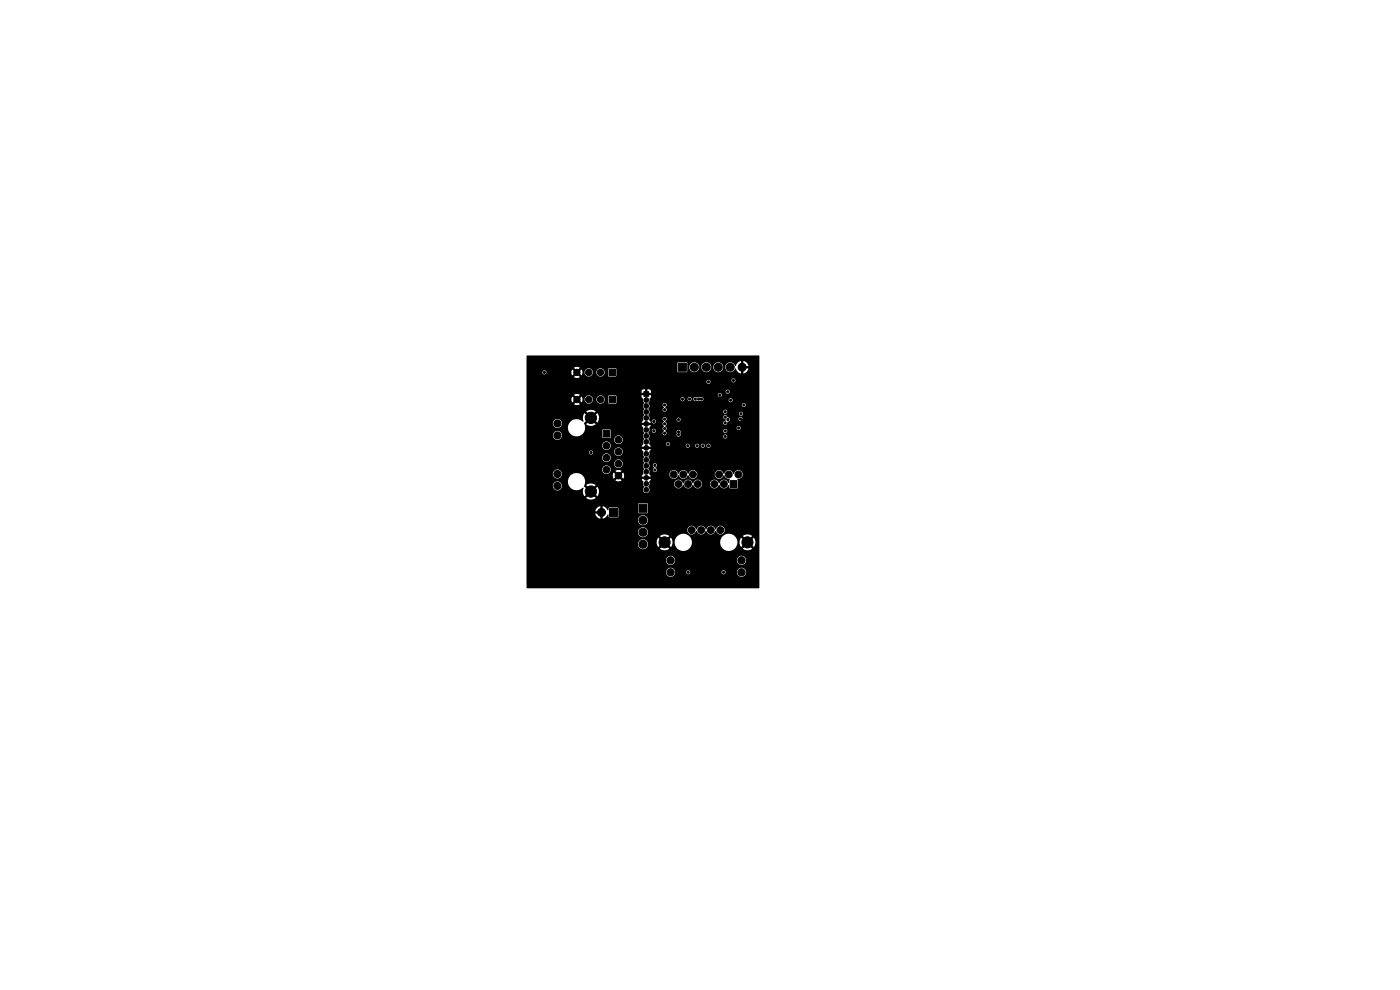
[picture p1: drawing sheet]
<svg xmlns="http://www.w3.org/2000/svg" width="297mm" height="210mm" viewBox="0 0 297 210" stroke-linecap="round" stroke-linejoin="round" font-family="sans-serif">
<g fill="#000" stroke="#000" stroke-width=".21">
<path d="M129.2 78.3h1.4v1.4h-1.4zM143.9 77h1.7v1.7h-1.7zM128 91.3h1.4v1.4h-1.4zM129.2 84.1h1.4v1.3h-1.4zM136.6 83.1h1v1h-1zM129.3 107.8h1.7v1.7h-1.7zM135.5 107h1.7v1.7h-1.7zM154.9 102h1.4v1.4h-1.4z"/>
<circle cx="113.8" cy="79" r=".22"/>
<circle cx="115.5" cy="79" r=".22"/>
<circle cx="122.4" cy="79" r=".67"/>
<circle cx="124.9" cy="79" r=".67"/>
<circle cx="127.4" cy="79" r=".67"/>
<circle cx="147.3" cy="77.9" r=".85"/>
<circle cx="149.8" cy="77.9" r=".85"/>
<circle cx="152.4" cy="77.9" r=".85"/>
<circle cx="154.9" cy="77.9" r=".85"/>
<circle cx="157.4" cy="77.9" r=".85"/>
<circle cx="113.6" cy="84.7" r=".22"/>
<circle cx="118.3" cy="89.8" r=".75"/>
<circle cx="118.3" cy="92.4" r=".75"/>
<circle cx="122.4" cy="84.7" r=".67"/>
<circle cx="124.9" cy="84.7" r=".67"/>
<circle cx="125.4" cy="88.6" r="1.2"/>
<circle cx="125.4" cy="96" r=".23"/>
<circle cx="125.5" cy="97.1" r=".23"/>
<circle cx="127.4" cy="84.7" r=".67"/>
<circle cx="128.7" cy="94.5" r=".7"/>
<circle cx="128.7" cy="97.1" r=".7"/>
<circle cx="128.7" cy="99.6" r=".7"/>
<circle cx="131.2" cy="95.8" r=".7"/>
<circle cx="131.2" cy="93.3" r=".7"/>
<circle cx="131.2" cy="98.4" r=".7"/>
<circle cx="137.1" cy="93.7" r=".5"/>
<circle cx="137.1" cy="97.6" r=".5"/>
<circle cx="137.1" cy="95" r=".5"/>
<circle cx="137.1" cy="88.7" r=".5"/>
<circle cx="137.1" cy="98.8" r=".5"/>
<circle cx="137.1" cy="92.5" r=".5"/>
<circle cx="137.1" cy="84.9" r=".5"/>
<circle cx="137.1" cy="86.1" r=".5"/>
<circle cx="137.1" cy="87.4" r=".5"/>
<circle cx="137.1" cy="96.3" r=".5"/>
<circle cx="137.1" cy="91.2" r=".5"/>
<circle cx="137.1" cy="89.9" r=".5"/>
<circle cx="138.6" cy="86.4" r=".22"/>
<circle cx="138.7" cy="89.4" r=".22"/>
<circle cx="138.7" cy="90.4" r=".22"/>
<circle cx="138.7" cy="91.4" r=".23"/>
<circle cx="138.9" cy="99.7" r=".22"/>
<circle cx="138.9" cy="98.7" r=".22"/>
<circle cx="141" cy="90.9" r=".23"/>
<circle cx="141" cy="85.9" r=".23"/>
<circle cx="141" cy="89.9" r=".23"/>
<circle cx="141" cy="86.9" r=".23"/>
<circle cx="141" cy="91.9" r=".23"/>
<circle cx="141" cy="88.9" r=".23"/>
<circle cx="141.7" cy="93.2" r=".23"/>
<circle cx="141.7" cy="92.2" r=".23"/>
<circle cx="141.7" cy="94.2" r=".23"/>
<circle cx="144" cy="91.6" r=".22"/>
<circle cx="144" cy="89" r=".23"/>
<circle cx="144" cy="92.2" r=".22"/>
<circle cx="144.8" cy="82.3" r=".22"/>
<circle cx="144.8" cy="84.7" r=".22"/>
<circle cx="145.3" cy="99.1" r=".22"/>
<circle cx="145.9" cy="94.6" r=".23"/>
<circle cx="146.3" cy="84.7" r=".22"/>
<circle cx="146.4" cy="87.1" r=".22"/>
<circle cx="146.4" cy="92.1" r=".22"/>
<circle cx="146.4" cy="91.1" r=".22"/>
<circle cx="146.4" cy="88.1" r=".22"/>
<circle cx="146.4" cy="90.1" r=".22"/>
<circle cx="146.4" cy="89.1" r=".22"/>
<circle cx="147.4" cy="91.1" r=".22"/>
<circle cx="147.4" cy="92.1" r=".22"/>
<circle cx="147.4" cy="87.1" r=".22"/>
<circle cx="147.4" cy="88.1" r=".22"/>
<circle cx="147.4" cy="90.1" r=".22"/>
<circle cx="147.4" cy="89.1" r=".22"/>
<circle cx="147.5" cy="84.7" r=".23"/>
<circle cx="147.9" cy="94.6" r=".22"/>
<circle cx="148.2" cy="84.7" r=".23"/>
<circle cx="148.4" cy="91.1" r=".22"/>
<circle cx="148.4" cy="87.1" r=".22"/>
<circle cx="148.4" cy="92.1" r=".22"/>
<circle cx="148.4" cy="88.1" r=".22"/>
<circle cx="148.4" cy="90.1" r=".22"/>
<circle cx="148.4" cy="89.1" r=".22"/>
<circle cx="148.8" cy="84.7" r=".22"/>
<circle cx="149.1" cy="94.6" r=".23"/>
<circle cx="149.4" cy="87.1" r=".22"/>
<circle cx="149.4" cy="91.1" r=".22"/>
<circle cx="149.4" cy="92.1" r=".22"/>
<circle cx="149.4" cy="88.1" r=".22"/>
<circle cx="149.4" cy="90.1" r=".22"/>
<circle cx="149.4" cy="89.1" r=".22"/>
<circle cx="150.3" cy="94.6" r=".22"/>
<circle cx="150.3" cy="81" r=".22"/>
<circle cx="150.4" cy="92.1" r=".22"/>
<circle cx="150.4" cy="91.1" r=".22"/>
<circle cx="150.4" cy="87.1" r=".22"/>
<circle cx="150.4" cy="88.1" r=".22"/>
<circle cx="150.4" cy="90.1" r=".22"/>
<circle cx="150.4" cy="89.1" r=".22"/>
<circle cx="151.4" cy="87.1" r=".22"/>
<circle cx="151.4" cy="91.1" r=".22"/>
<circle cx="151.4" cy="92.1" r=".22"/>
<circle cx="151.4" cy="88.1" r=".22"/>
<circle cx="151.4" cy="90.1" r=".22"/>
<circle cx="151.4" cy="89.1" r=".22"/>
<circle cx="151.5" cy="81.1" r=".22"/>
<circle cx="152.7" cy="84.4" r=".22"/>
<circle cx="152.7" cy="83.8" r=".23"/>
<circle cx="153.9" cy="91.4" r=".22"/>
<circle cx="153.9" cy="92.6" r=".23"/>
<circle cx="153.9" cy="87.3" r=".23"/>
<circle cx="153.9" cy="89.7" r=".22"/>
<circle cx="153.9" cy="88.5" r=".23"/>
<circle cx="154.3" cy="99.1" r=".22"/>
<circle cx="154.4" cy="83.1" r=".22"/>
<circle cx="154.4" cy="89" r=".23"/>
<circle cx="154.6" cy="90.7" r=".22"/>
<circle cx="154.6" cy="87.1" r=".23"/>
<circle cx="155" cy="84.9" r=".23"/>
<circle cx="155" cy="83.9" r=".23"/>
<circle cx="155.2" cy="87.8" r=".23"/>
<circle cx="155.6" cy="80.7" r=".22"/>
<circle cx="156.7" cy="80.7" r=".22"/>
<circle cx="156.7" cy="90.8" r=".23"/>
<circle cx="157.1" cy="88.9" r=".23"/>
<circle cx="157.2" cy="87.8" r=".22"/>
<circle cx="157.2" cy="82.3" r=".23"/>
<circle cx="157.3" cy="91.9" r=".22"/>
<circle cx="157.6" cy="89.2" r=".22"/>
<circle cx="157.8" cy="87.1" r=".22"/>
<circle cx="157.8" cy="85.9" r=".23"/>
<circle cx="118.2" cy="100.5" r=".75"/>
<circle cx="118.2" cy="103.1" r=".75"/>
<circle cx="125.4" cy="104.3" r="1.2"/>
<circle cx="127.6" cy="108.7" r=".85"/>
<circle cx="131.2" cy="100.9" r=".7"/>
<circle cx="136.4" cy="112.9" r=".85"/>
<circle cx="136.4" cy="110.4" r=".85"/>
<circle cx="136.4" cy="115.4" r=".85"/>
<circle cx="137.1" cy="101.4" r=".5"/>
<circle cx="137.1" cy="102.6" r=".5"/>
<circle cx="137.1" cy="100.1" r=".5"/>
<circle cx="137.1" cy="103.9" r=".5"/>
<circle cx="141" cy="115" r="1.18"/>
<circle cx="142.3" cy="118.9" r=".77"/>
<circle cx="142.9" cy="100.6" r=".72"/>
<circle cx="143.9" cy="102.7" r=".72"/>
<circle cx="145" cy="100.6" r=".72"/>
<circle cx="146" cy="102.7" r=".72"/>
<circle cx="146.4" cy="104.3" r=".23"/>
<circle cx="146.7" cy="112.4" r=".72"/>
<circle cx="147" cy="100.6" r=".72"/>
<circle cx="148" cy="102.7" r=".72"/>
<circle cx="148.8" cy="112.4" r=".72"/>
<circle cx="150.8" cy="112.4" r=".72"/>
<circle cx="151.5" cy="102.7" r=".72"/>
<circle cx="152.6" cy="100.6" r=".72"/>
<circle cx="152.8" cy="112.4" r=".72"/>
<circle cx="153.3" cy="104.3" r=".23"/>
<circle cx="153.6" cy="102.7" r=".72"/>
<circle cx="154.6" cy="100.6" r=".72"/>
<circle cx="156.6" cy="100.6" r=".72"/>
<circle cx="157.3" cy="118.9" r=".76"/>
<circle cx="158.6" cy="115" r="1.18"/>
<circle cx="142.3" cy="121.4" r=".77"/>
<circle cx="146" cy="121.4" r=".23"/>
<circle cx="153.5" cy="121.4" r=".22"/>
<circle cx="157.3" cy="121.4" r=".76"/>
</g>
<path d="M111.7 75.5h49.4v49.2l-49.3 .1-.1-.1v-3.3h29.6a.97 .97 0 0 0 1 1 .97 .97 0 0 0 .9-1h2.4v.1a.43 .43 0 0 0 .5 .3 .43 .43 0 0 0 .3-.4h6.7v.1a.43 .43 0 0 0 .5 .3 .43 .43 0 0 0 .3-.4h2.4v.2a.97 .97 0 0 0 1.7 .5 .97 .97 0 0 0-.5-1.7h-.2a.97 .97 0 0 0-1 1h-2.4v-.1a.43 .43 0 0 0-.5-.3 .43 .43 0 0 0-.3 .4h-6.7v-.1a.43 .43 0 0 0-.5-.3 .43 .43 0 0 0-.3 .4h-2.4v-.2a.97 .97 0 0 0-1-.8 .97 .97 0 0 0-.9 1h-29.6v-2.5h29.6v.1a.97 .97 0 0 0 1.1 .8 .97 .97 0 0 0 .8-.9h13.1v.1a.97 .97 0 0 0 1.7 .5 .97 .97 0 0 0-.5-1.6h-.2a.97 .97 0 0 0-1 1h-13.1v-.2a.97 .97 0 0 0-1-.8 .97 .97 0 0 0-.9 1h-29.6v-3.5h23.6l.1 .2a1.05 1.05 0 0 0 1.3 .9 1.05 1.05 0 0 0 .7-1.4h1.9l.3 .9 .7-.6 .3 .4-.6 .6 .1 .1a1.67 1.67 0 0 0 1.9-.1l-.7-.6 .4-.4 .6 .6 .3-.5 .1-.6h.4a1.83 1.83 0 0 0 1.9 2 1.83 1.83 0 0 0 1.8-2h6v.3a1.83 1.83 0 0 0 1.9 1.7 1.83 1.83 0 0 0 1.7-1.8h.5l.3 .9 .7-.6 .3 .4-.6 .6 .1 .1a1.67 1.67 0 0 0 1.9-.1l-.7-.6 .4-.4 .7 .6a1.67 1.67 0 0 0-.1-1.9l-.6 .6-.4-.4 .7-.6-.2-.1a1.67 1.67 0 0 0-1.8 .1l.6 .6-.3 .4-.7-.6-.3 1h-.5v-.2a1.83 1.83 0 0 0-1.8-1.7 1.83 1.83 0 0 0-1.8 1.7h-6l-.1-.2a1.83 1.83 0 0 0-1.9-1.5 1.83 1.83 0 0 0-1.7 1.7h-.4l-.4-.8-.6 .6-.4-.4 .7-.6-.2-.1a1.67 1.67 0 0 0-1.8 .1l.6 .6-.3 .4-.7-.6-.3 1-1.9-.1a1.06 1.06 0 0 0-1.2-.6 1.06 1.06 0 0 0-.9 1h-23.6v-2.5h23.6l.1 .2a1.05 1.05 0 0 0 1.3 .8 1.05 1.05 0 0 0 .7-1.4h8.4v.1a.98 .98 0 0 0 1 .8 .98 .98 0 0 0 .9-.8 1.05 1.05 0 0 0 1 .8 1.05 1.05 0 0 0 1.1-.8 1.05 1.05 0 0 0 1 .8 1.05 1.05 0 0 0 1-.8 .99 .99 0 0 0 1.1 .7 .99 .99 0 0 0 .8-1 .98 .98 0 0 0-.9-.8 .98 .98 0 0 0-1 .8 1.05 1.05 0 0 0-1-.8 1.05 1.05 0 0 0-1 .8 1.05 1.05 0 0 0-1-.8 1.05 1.05 0 0 0-1 .8 .99 .99 0 0 0-1.1-.8 .99 .99 0 0 0-.9 1h-8.4l-.1-.2a1.06 1.06 0 0 0-1.2-.4 1.06 1.06 0 0 0-.8 1h-23.6v-2.5h23.6l.1 .2a1.06 1.06 0 0 0 1.6 .6 1.06 1.06 0 0 0-.1-1.8 1.06 1.06 0 0 0-1.6 1h-23.6v-2l15.5 .1v.5h-.9l.3 .6 .5 .4h.3v-.9h.4v.9l.7-.3 .5-.6 .3 .7h1.7l.2-.2v-1.8l-.2-.2-1.8 .1-.3 .6-.4-.6-.7-.3v.9h-.4v-.9l-.8 .4-.3 .6h-14.6v-1.4h23.6l.1 1.8 1.9 .1 .1-.2 .1-1.7-.2-.2h-1.8l-.2 .2h-23.6v-3.9h5.6v.2a.96 .96 0 0 0 1.5 .5 .96 .96 0 0 0-.1-1.6 .96 .96 0 0 0-1.4 .9h-5.6v-1h8.8v.2a1.89 1.89 0 0 0 1.2 1.6 1.89 1.89 0 0 0 2-.5l.1 .1a1.74 1.74 0 0 0 .2 1.8l.6-.7 .4 .4-.7 .6 .2 .1a1.69 1.69 0 0 0 1.9-.1l-.7-.6 .4-.4 .7 .6a1.69 1.69 0 0 0-.1-1.9l-.6 .6-.4-.3 .7-.7-.2-.1a1.69 1.69 0 0 0-1.9 .1l.7 .7-.4 .3-.7-.8a1.84 1.84 0 0 0-.3-2.2h6.4l.2 .7 .6-.6 .3 .3-.6 .6 .6 .2 .8-.2-.6-.6 .3-.3 .6 .6a1.2 1.2 0 0 0 0-1.4l-.6 .6-.3-.3 .6-.6-.8-.2-.6 .2 .6 .6-.3 .3-.6-.6-.2 .7-6.5-.1a1.83 1.83 0 0 0-1.9-.3 1.83 1.83 0 0 0-1.1 1.6h-8.8v-1.6h5.6v.2a.96 .96 0 0 0 1.6 .6 .96 .96 0 0 0-.4-1.7h9.3v.2a.91 .91 0 0 0 1.4 .5 .91 .91 0 0 0-.1-1.5 .91 .91 0 0 0-1.3 .8h-9.4a.96 .96 0 0 0-1.1 .9h-5.6v-2.1h18.6v.1a.91 .91 0 0 0 1.5 .6 .91 .91 0 0 0-.2-1.6 .91 .91 0 0 0-1.3 .9h-18.6v-1.3h16.1v.2a.91 .91 0 0 0 1.4 .5 .91 .91 0 0 0-.1-1.5 .91 .91 0 0 0-1.3 .8h-16.1v-1.1h13.3v.1a.43 .43 0 0 0 .6 .3 .43 .43 0 0 0 .2-.6h4.5v.2a.91 .91 0 0 0 1.5 .5 .91 .91 0 0 0-.2-1.5 .91 .91 0 0 0-1.3 .8l-4.6-.1a.43 .43 0 0 0-.4-.1 .43 .43 0 0 0-.3 .4h-13.3v-1.5h16.1v.2a.91 .91 0 0 0 1.4 .6 .91 .91 0 0 0-.1-1.6 .91 .91 0 0 0-1.3 .8h-16.1v-2.1h5.6l.3 .6 .6 .3h12.1a.91 .91 0 0 0 1.3 .8 .91 .91 0 0 0 .2-1.5 .91 .91 0 0 0-1.5 .5v.2h-11.8a.96 .96 0 0 0 .7-1.1 .96 .96 0 0 0-1-.8 .96 .96 0 0 0-.9 1h-5.6v-2.6h5.6v.2a.96 .96 0 0 0 1.5 .6h1.7v.3a1.83 1.83 0 0 0 1.6 1.7 1.83 1.83 0 0 0 2-1.3h3.7v1.6h1.6l.2-.1v-1.5l-.2-.2h-1.5l-.1 .2h-3.7v-.7l-.2-.8 .7-.8 .4 .4-.7 .6a1.69 1.69 0 0 0 2.1 0l-.7-.6 .4-.4 .7 .6a1.69 1.69 0 0 0-.1-2l-.6 .7-.4-.4 .7-.6-.2-.1a1.69 1.69 0 0 0-1.9 .1l.7 .6-.4 .4-.6-.6a2.07 2.07 0 0 0-.2 1.7l-.2 .1a1.84 1.84 0 0 0-1.9-.5 1.84 1.84 0 0 0-1.2 1.6h-1.7l.1-.1a.96 .96 0 0 0-.3-1.6 .96 .96 0 0 0-1.3 .9h-5.6v-5.1h9.5l.2 .7 .6-.6 .3 .4-.5 .5 .5 .2 .7-.2-.5-.5 .3-.4 .6 .6 .2-.7h.4v.2a.88 .88 0 0 0 1 .7 .88 .88 0 0 0 .8-.9h.7v.2a.88 .88 0 0 0 1.4 .6 .88 .88 0 0 0 0-1.4h1.1v1.3l.1 .2h1.5l.2-.1v-1.4l-.1-.2h-1.5l-.2 .2-1.2-.1a.88 .88 0 0 0-1.3 .7h-.7v-.1a.88 .88 0 0 0-1-.7 .88 .88 0 0 0-.8 .8h-.4l-.2-.6-.6 .6-.3-.4 .5-.5h13.1l.6 1.8a.82 .82 0 0 0 0 1.2 1.09 1.09 0 0 0 0 1.3 .86 .86 0 0 0-.2 1l-.4 .6h.8l-.1 .2 .1 .3h-.8l.2 .3a.47 .47 0 0 1 .1 .7l.3 .5a1.17 1.17 0 0 0 0 1.5 .86 .86 0 0 0-.2 1l-.4 .6h.8l-.1 .2 .1 .3h-.8l.2 .3a.47 .47 0 0 1 .1 .7l.3 .5a1.17 1.17 0 0 0 0 1.5 1.08 1.08 0 0 0 0 1.2 .86 .86 0 0 0-.2 1.1l-.4 .5h.8l-.1 .2 .1 .3h-.8l.2 .3a.47 .47 0 0 1 .1 .7l.3 .7a.73 .73 0 0 0 0 1.1 .73 .73 0 0 0 1-.1 .73 .73 0 0 0-.2-1.1l.3-.5h5.2a.97 .97 0 0 0 .9 .9 .97 .97 0 0 0 1-.8 1.05 1.05 0 0 0 1.1 .8 1.05 1.05 0 0 0 1-.8 1 1 0 0 0 1 .8 1 1 0 0 0 .9-.9h1.7v.2a.98 .98 0 0 0 1 .7 .98 .98 0 0 0 .9-.8 1.05 1.05 0 0 0 1 .8 1.05 1.05 0 0 0 1.1-.7l.2 .7 1.7-.1-.1-1.9a.97 .97 0 0 0 1.2-.8 .97 .97 0 0 0-.9-1.1 .97 .97 0 0 0-1.1 .8 1.05 1.05 0 0 0-1-.8 1.05 1.05 0 0 0-1 .8 .99 .99 0 0 0-1.1-.7 .99 .99 0 0 0-.8 1 .98 .98 0 0 0 .9 .8 .98 .98 0 0 0 1-.8 1.46 1.46 0 0 0 1.2 .8l-.2 .9a1.03 1.03 0 0 0-1.1-.7 1.03 1.03 0 0 0-.9 .8 .99 .99 0 0 0-1.1-.8 .99 .99 0 0 0-.9 .9h-1.7v-.2a.98 .98 0 0 0-1-.8 .98 .98 0 0 0-.9 .9 1.05 1.05 0 0 0-1-.8 1.05 1.05 0 0 0-1 .8 .99 .99 0 0 0-1.1-.8 .99 .99 0 0 0-.9 .9l-5.2-.1a.6 .6 0 0 1 .2-.9l.1-.1h-.8l.1-.2-.1-.3h.8l-.3-.4h4.2a.98 .98 0 0 0 .9 .9 .98 .98 0 0 0 1-.8 1.05 1.05 0 0 0 1 .8 1.05 1.05 0 0 0 1.1-.8 .99 .99 0 0 0 1.1 .7 .99 .99 0 0 0 .8-1 .98 .98 0 0 0-1-.8 .98 .98 0 0 0-.9 .8 1.05 1.05 0 0 0-1-.8 1.05 1.05 0 0 0-1 .8 .99 .99 0 0 0-1.1-.8 .99 .99 0 0 0-.9 1h-4.2l-.1-1a.32 .32 0 0 1-.2-.3 .32 .32 0 0 1 .2-.3l.1-.4h.7l.3 .5a.45 .45 0 0 0-.4 .6 .45 .45 0 0 0 .6 .3 .45 .45 0 0 0 .3-.6 .25 .25 0 0 1-.3-.3 .25 .25 0 0 1 .3-.2 .43 .43 0 0 0-.2-.7 .43 .43 0 0 0-.6 .4h-.7l-.1-.2a.3 .3 0 0 1-.2-.3 .3 .3 0 0 1 .2-.3l.1-.5-.3-.5a1.02 1.02 0 0 0 .2-1.1l.4-.5h-.8l.1-.2-.1-.3h.8l-.4-.6h3.6l.1 .3 .3 .1h3.8a.43 .43 0 0 0 .4 .4 .43 .43 0 0 0 .4-.4h1.2v.1a.43 .43 0 0 0 .5 .3 .43 .43 0 0 0 .3-.4h.4v.1a.43 .43 0 0 0 .5 .3 .43 .43 0 0 0 .3-.4h.4v.1a.43 .43 0 0 0 .7 .2 .43 .43 0 0 0-.1-.7 .43 .43 0 0 0-.6 .4h-.4v-.2a.43 .43 0 0 0-.5-.3 .43 .43 0 0 0-.3 .5h-.4a.43 .43 0 0 0-.4-.5 .43 .43 0 0 0-.4 .5h-1.2v-.2a.43 .43 0 0 0-.5-.3 .43 .43 0 0 0-.3 .5l-3.5-.1a.43 .43 0 0 0-.1-.7 .43 .43 0 0 0-.6 .4h-3.6v-.1a.87 .87 0 0 0-.2-1 1.07 1.07 0 0 0 0-1.4l.3-.3h.5a.43 .43 0 0 0 .6 .4 .43 .43 0 0 0 .1-.7 .43 .43 0 0 0-.7 .2v.1h-.5v-.2a.6 .6 0 0 1 .2-.9l.1-.1h-.8l.1-.2-.1-.3h.8l-.1-.3h.3a.43 .43 0 0 0 .6 .4 .43 .43 0 0 0 .1-.7 .43 .43 0 0 0-.7 .2v.1h-.3l-.3-.3 .1-.2h2.8l.1 .3a.25 .25 0 0 1 .2 .2 .25 .25 0 0 1-.2 .2 .57 .57 0 0 0 .2 .8 .55 .55 0 0 0-.3 .5 .55 .55 0 0 0 .3 .5 .45 .45 0 0 0-.4 .6 .45 .45 0 0 0 .6 .3 .45 .45 0 0 0 .2-.7h2.2l.1 .3a.44 .44 0 0 0 0 .5 .44 .44 0 0 0 .5 .2h9.3v.1a.43 .43 0 0 0 .7 .2 .43 .43 0 0 0-.1-.7 .43 .43 0 0 0-.6 .4h-9.3l.3-.3-.1-.9h9.1a.43 .43 0 0 0 .6 .4 .43 .43 0 0 0 .1-.7 .43 .43 0 0 0-.7 .2v.1h-9.1a.43 .43 0 0 0-.5-.2 .43 .43 0 0 0-.3 .4h-2.2l-.2-.2 .3-.6h14.9a.43 .43 0 0 0 .6 .4 .43 .43 0 0 0 .1-.7 .43 .43 0 0 0-.7 .2v.1h-14.9l-.1-.2a.25 .25 0 0 1-.2-.2 .25 .25 0 0 1 .2-.2l.1-.5h12l.1 .1a.48 .48 0 0 0 .6 .3 .48 .48 0 0 0 .2-.7h.1a.43 .43 0 0 0 .4-.5h1.9v.1a.43 .43 0 0 0 .7 .2 .43 .43 0 0 0-.1-.7 .43 .43 0 0 0-.6 .4h-1.9l-.4-.3a.46 .46 0 0 0-.5-.5 .46 .46 0 0 0-.4 .6l.5 .4-.5 .3-.1 .3h-12l-.3-.3 .3-.4h2.1l.1 .1a.43 .43 0 0 0 .6 .2 .43 .43 0 0 0-.1-.7 .43 .43 0 0 0-.6 .4h-2.1v-.1a.43 .43 0 0 0-.4-.4 .43 .43 0 0 0-.4 .4h-2.8v-.4l-.3-.5 .2-.2h19.1v.1a.43 .43 0 0 0 .7 .2 .43 .43 0 0 0-.1-.7 .43 .43 0 0 0-.6 .4h-19.1l.1-.5h15.6a.43 .43 0 0 0 .6 .4 .43 .43 0 0 0 .1-.7 .43 .43 0 0 0-.7 .2v.1h-15.6l-.3-.5 .3-.5v-.4h2.8l.3 .6a.44 .44 0 0 0-.2 .7 .44 .44 0 0 0 .7-.1 .44 .44 0 0 0-.3-.6l.3-.6h16v.1a.43 .43 0 0 0 .7 .2 .43 .43 0 0 0-.1-.7 .43 .43 0 0 0-.6 .4h-16v-.1a.43 .43 0 0 0-.5-.3 .43 .43 0 0 0-.3 .4h-2.8l-.3-.5 .3-.4v-.3h6.6v.1a.43 .43 0 0 0 .5 .3 .43 .43 0 0 0 .3-.4h.7v.1a.43 .43 0 0 0 .5 .3 .43 .43 0 0 0 .3-.4h.4v.1a.67 .67 0 0 0 .8 .2l.9 .1 .4-.2h5.4a.43 .43 0 0 0 .6 .4 .43 .43 0 0 0 .1-.7 .43 .43 0 0 0-.7 .2v.1h-5.4a.47 .47 0 0 0-.1-.6 .47 .47 0 0 0-.7 0h-.6a.43 .43 0 0 0-.5 0 .43 .43 0 0 0-.2 .4h-.4v-.2a.43 .43 0 0 0-.5-.3 .43 .43 0 0 0-.3 .5h-.7l-.3-.4a.44 .44 0 0 0-.5 .4h-6.6l.3-.5v-.4h-.8h15v.1a.43 .43 0 0 0 .7 .2 .43 .43 0 0 0-.1-.7 .43 .43 0 0 0-.6 .4h-15v-.5h.8v-.2h15.8a.43 .43 0 0 0 .7 .4 .43 .43 0 0 0 .1-.7 .43 .43 0 0 0-.7 .2l-.1 .1h-15.8l-.3-.5h-.5v.7a.33 .33 0 0 0-.5 .1 .33 .33 0 0 0 .1 .4h-13.9a.88 .88 0 0 0-1.2 0l.5 .5-.3 .4-.6-.6-.2 .6h-9.5v-1.7h24.4v.3h.8v-.7h-.5l-.3 .4h-24.4v-2h38.2a.43 .43 0 0 0 .6 .4 .43 .43 0 0 0 .1-.7h4.6v.1a.43 .43 0 0 0 .7 .2 .43 .43 0 0 0-.1-.7 .43 .43 0 0 0-.6 .4h-4.6a.43 .43 0 0 0-.7 .3h-38.2v-2h3.4v.1a.43 .43 0 0 0 .5 .3 .43 .43 0 0 0 .3-.4h5.3l.2 .6 .5-.5 .4 .3-.6 .6a1.15 1.15 0 0 0 1.3 0l-.5-.6 .3-.3 .6 .5 .2-.6h.4a.88 .88 0 0 0 .9 .9 .88 .88 0 0 0 .9-.9h.7v.2a.88 .88 0 0 0 1.4 .5 .88 .88 0 0 0 0-1.4h1.1v1.4l.1 .2h1.5l.1-.1 .1-1.5-.2-.2-2.7 .2a.88 .88 0 0 0-.9-.1 .88 .88 0 0 0-.5 .8h-.7l-.1-.2a.88 .88 0 0 0-.9-.7 .88 .88 0 0 0-.8 .9h-.4l-.2-.6-.6 .5-.3-.3 .5-.6-.5-.2-.8 .2 .6 .6-.4 .3-.5-.5-.2 .6h-5.3a.43 .43 0 0 0-.4-.4 .43 .43 0 0 0-.4 .4h-3.4v-2h32v1.8l.1 .1h1.9l.1-1h.4l.1 .2a1.06 1.06 0 0 0 1.1 .8 1.06 1.06 0 0 0 .9-1h.5v.2a1.06 1.06 0 0 0 1.1 .8 1.06 1.06 0 0 0 1-1h.4v.2a1.06 1.06 0 0 0 1.2 .8 1.06 1.06 0 0 0 .9-1h.5v.2a1.1 1.1 0 0 0 1 .9 1.1 1.1 0 0 0 1.1-.8h.1a1.36 1.36 0 0 0 1.1 1v-.9h.5v.9l.6-.3 .3-.3 .2-.5h-.9v-.4h.9l-.3-.7-.8-.4v.9h-.5v-.9l-.6 .3-.6 .7a1.12 1.12 0 0 0-1.2-.7 1.12 1.12 0 0 0-.9 1h-.5v-.2a1.06 1.06 0 0 0-1.1-.9 1.06 1.06 0 0 0-1 1.1h-.4v-.2a1.06 1.06 0 0 0-1.2-.9 1.06 1.06 0 0 0-.9 1.1h-.5v-.2a1.06 1.06 0 0 0-1.1-.9 1.06 1.06 0 0 0-1 1.1h-.4v-.9l-.2-.2h-1.7l-.2 .2h-32z" fill="#000"/>
</svg>
